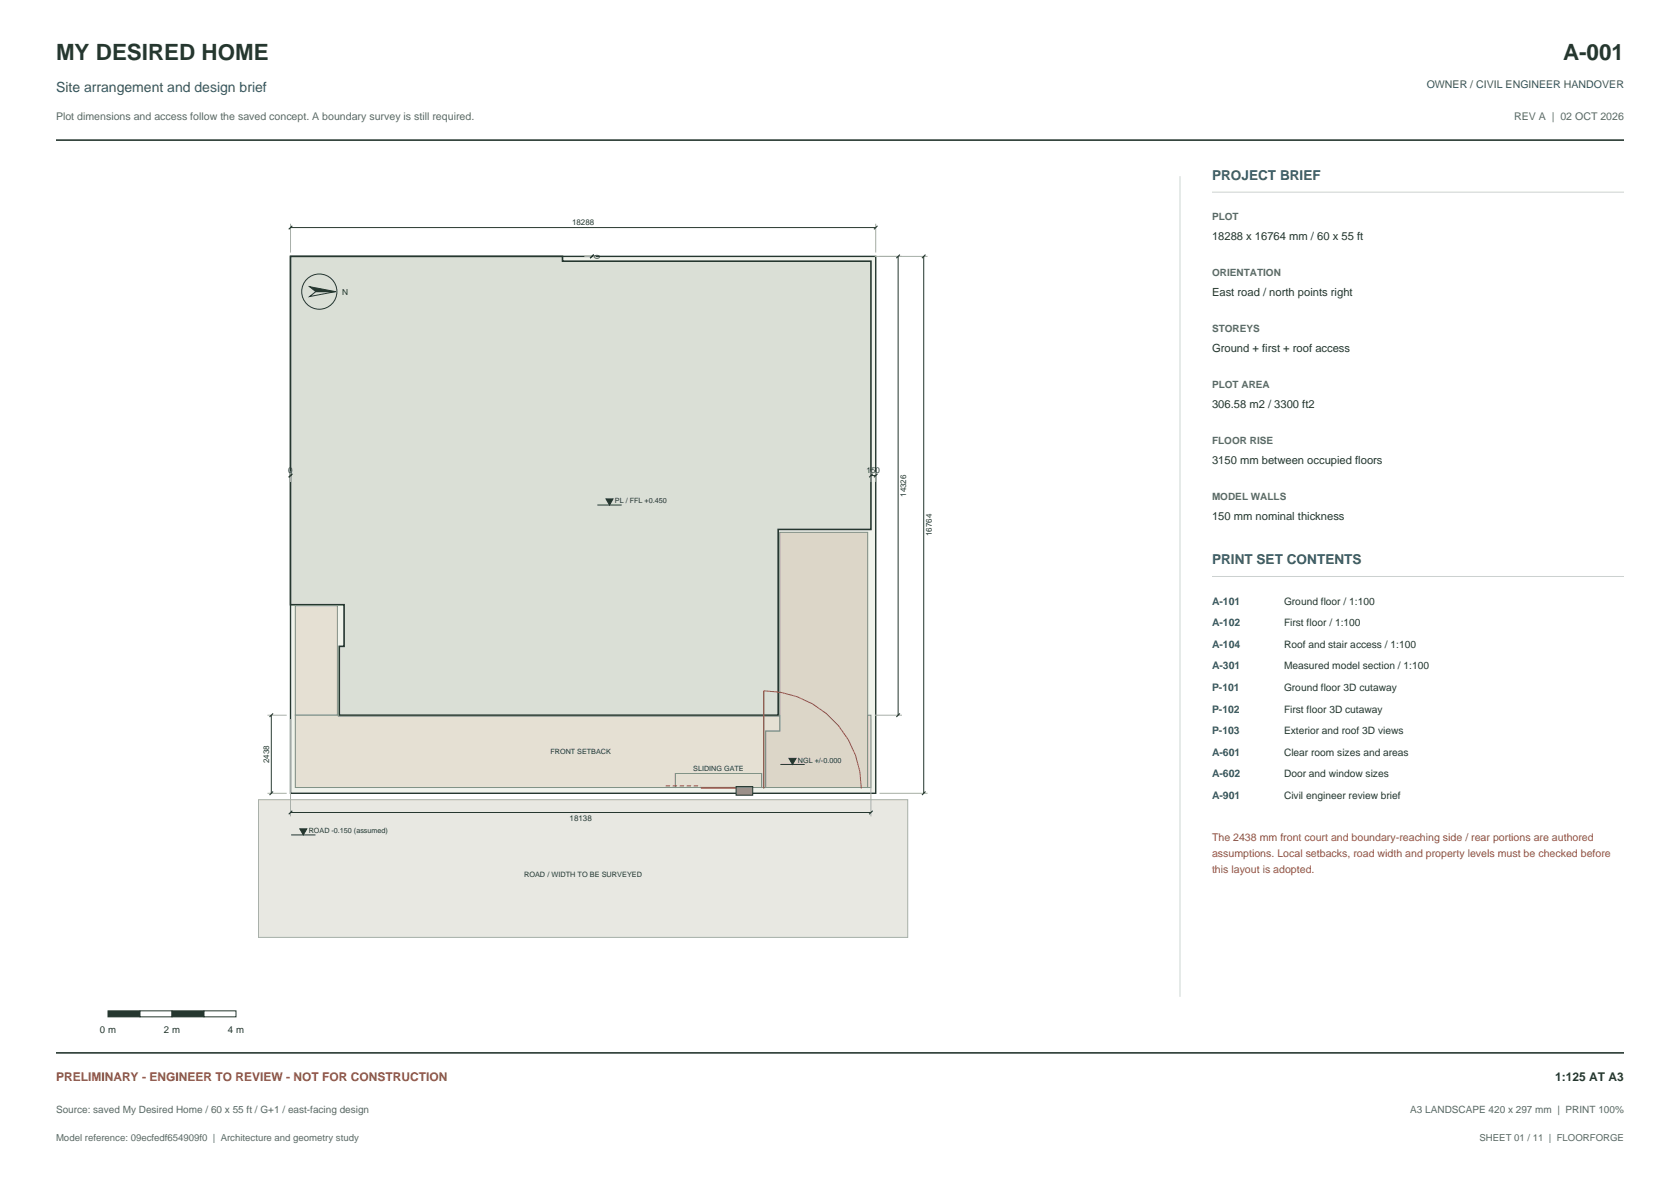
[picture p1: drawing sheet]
<svg xmlns="http://www.w3.org/2000/svg" width="420mm" height="297mm" viewBox="0 0 420 297" stroke-linecap="round" stroke-linejoin="round" font-family="sans-serif">
<defs><g id="words">
<g font-size="5.6" fill="#25372f">
<text x="14" y="15">MY DESIRED HOME</text>
<text x="390.8" y="15">A-001</text>
</g>
<text font-size="3.5" fill="#315865" x="14" y="23">Site arrangement and design brief</text>
<g font-size="3.4" fill="#315865">
<text x="303" y="45">PROJECT BRIEF</text>
<text x="303" y="141">PRINT SET CONTENTS</text>
</g>
<text font-size="3" fill="#954b40" x="14" y="270">PRELIMINARY - ENGINEER TO REVIEW - NOT FOR CONSTRUCTION</text>
<text font-size="3" fill="#25372f" x="388.8" y="270">1:125 AT A3</text>
<g font-size="2.8" fill="#25372f">
<text x="303" y="60">18288 x 16764 mm / 60 x 55 ft</text>
<text x="303" y="74">East road / north points right</text>
<text x="303" y="88">Ground + first + roof access</text>
<text x="303" y="102">306.58 m2 / 3300 ft2</text>
<text x="303" y="116">3150 mm between occupied floors</text>
<text x="303" y="130">150 mm nominal thickness</text>
</g>
<g font-size="2.6" fill="#315865">
<text x="356.7" y="22">OWNER / CIVIL ENGINEER HANDOVER</text>
<text x="303" y="151">A-101</text>
<text x="303" y="156.4">A-102</text>
<text x="303" y="161.8">A-104</text>
<text x="303" y="167.2">A-301</text>
<text x="303" y="172.6">P-101</text>
<text x="303" y="178">P-102</text>
<text x="303" y="183.4">P-103</text>
<text x="303" y="188.8">A-601</text>
<text x="303" y="194.2">A-602</text>
<text x="303" y="199.6">A-901</text>
</g>
<g font-size="2.6" fill="#5a6868">
<text x="14" y="30">Plot dimensions and access follow the saved concept. A boundary survey is still required.</text>
<text x="378.5" y="30">REV A | 02 OCT 2026</text>
</g>
<g font-size="2.6" fill="#954b40">
<text x="303" y="210">The 2438 mm front court and boundary-reaching side / rear portions are authored</text>
<text x="303" y="214">assumptions. Local setbacks, road width and property levels must be checked before</text>
<text x="303" y="218">this layout is adopted.</text>
</g>
<g font-size="2.5" fill="#5a6868">
<text x="303" y="55">PLOT</text>
<text x="303" y="69">ORIENTATION</text>
<text x="303" y="83">STOREYS</text>
<text x="303" y="97">PLOT AREA</text>
<text x="303" y="111">FLOOR RISE</text>
<text x="303" y="125">MODEL WALLS</text>
<text x="14" y="278">Source: saved My Desired Home / 60 x 55 ft / G+1 / east-facing design</text>
<text x="352.6" y="278">A3 LANDSCAPE 420 x 297 mm | PRINT 100%</text>
</g>
<g font-size="2.5" fill="#25372f">
<text x="321" y="151">Ground floor / 1:100</text>
<text x="321" y="156.4">First floor / 1:100</text>
<text x="321" y="161.8">Roof and stair access / 1:100</text>
<text x="321" y="167.2">Measured model section / 1:100</text>
<text x="321" y="172.6">Ground floor 3D cutaway</text>
<text x="321" y="178">First floor 3D cutaway</text>
<text x="321" y="183.4">Exterior and roof 3D views</text>
<text x="321" y="188.8">Clear room sizes and areas</text>
<text x="321" y="194.2">Door and window sizes</text>
<text x="321" y="199.6">Civil engineer review brief</text>
</g>
<g font-size="2.4" fill="#25372f">
<text x="25" y="258">0 m</text>
<text x="41" y="258">2 m</text>
<text x="57" y="258">4 m</text>
</g>
<g font-size="2.4" fill="#5a6868">
<text x="14" y="285">Model reference: 09ecfedf654909f0 | Architecture and geometry study</text>
<text x="369.9" y="285">SHEET 01 / 11 | FLOORFORGE</text>
</g>
<text font-size="2.1" fill="#25372f" x="85.6" y="73.6">N</text>
<g font-size="2" fill="#25372f">
<text x="143" y="56.3">18288</text>
<text x="150" y="64.6" transform="rotate(-90 150 64.6)">0</text>
<text x="72.1" y="118.2">0</text>
<text x="216.7" y="118.2">150</text>
<text x="226.5" y="124.1" transform="rotate(-90 226.5 124.1)">14326</text>
<text x="232.9" y="133.9" transform="rotate(-90 232.9 133.9)">16764</text>
<text x="67.3" y="190.6" transform="rotate(-90 67.3 190.6)">2438</text>
<text x="142.4" y="205">18138</text>
</g>
<g font-size="1.8" fill="#25372f">
<text x="153.7" y="125.7">PL / FFL +0.450</text>
<text x="137.6" y="188.4">FRONT SETBACK</text>
<text x="199.5" y="190.5">NGL +/-0.000</text>
<text x="173.3" y="192.6">SLIDING GATE</text>
<text x="77.2" y="208.1">ROAD -0.150 (assumed)</text>
<text x="131" y="219">ROAD / WIDTH TO BE SURVEYED</text>
</g>
</g></defs>
<path d="M14 35h392M14 263h392" fill="none" stroke="#25372f" stroke-width=".4"/>
<path d="M72.6 64h146.3v134.2h-146.3z" fill-rule="evenodd" fill="#f0f3eb" stroke="#25372f" stroke-width=".35"/>
<path d="M72.6 64h68v1.2h77.1v67.1h-23.2v46.4h-109.7v-17.2h1.2v-10.4h-13.4z" fill-rule="evenodd" fill="#dadfd6" stroke="#25372f" stroke-width=".4"/>
<path d="M64.6 199.8h162.3v34.4h-162.3z" fill-rule="evenodd" fill="#e8e8e2" stroke="#a8afa4" stroke-width=".25"/>
<path d="M168.8 193.2h21.6v3.5h-21.6z" fill-rule="evenodd" fill="#e5e0d3" stroke="#819076" stroke-width=".25"/>
<path d="M194.9 133h22v63.7h-25.5v-14.1h3.5z" fill-rule="evenodd" fill="#dcd6c8" stroke="#819076" stroke-width=".25"/>
<g fill="#e5e0d3" stroke="#819076" stroke-width=".25">
<path d="M73.8 151.3h10.5v27.4h-10.5z" fill-rule="evenodd"/>
<path d="M216.9 178.7h.8v18h-.8z" fill-rule="evenodd"/>
<path d="M73.8 178.7h10.8v.2h110.2l.1-.2v3.9h-3.5v14.1h-1v-3.5h-21.6v3.5h-95z" fill-rule="evenodd"/>
</g>
<path d="M175.2 196.8h8.8" fill="none" stroke="#9e653f" stroke-width=".45"/>
<path d="M166.4 196.3h8.8" fill="none" stroke="#9e653f" stroke-width=".25" stroke-dasharray="1.1 .7" stroke-linecap="butt"/>
<path d="M190.9 172.6v24.4" fill="none" stroke="#9e653f" stroke-width=".35"/>
<path d="M190.9 172.6a24.4 24.4 0 0 1 24.4 24.4" fill="none" stroke="#9e653f" stroke-width=".25"/>
<path d="M184 196.5h4.2v2.1h-4.2z" fill-rule="evenodd" fill="#8f8a80" stroke="#25372f" stroke-width=".25"/>
<g fill="none" stroke="#a8afa4" stroke-width=".25">
<path d="M72.6 55.9v7.2M218.9 55.9v7.2M146.1 64h2.8M218.7 64h13.2M72.6 117.8v2.6M217.7 117.8v2.6M218.9 117.8v2.6M66.9 178.7h4.8M72.6 179.6v24.3M217.7 179.6v24.3M218.7 178.7h6.8M66.9 198.2h4.8"/>
<path d="M219.9 198.2h12"/>
</g>
<g fill="none" stroke="#25372f" stroke-width=".25">
<path d="M72.6 56.8h146.3M77.4 74.1l1.5-1.3h5zM148 64h.1M224.5 64v114.7M230.9 64v134.2M72.6 118.8h.1M217.7 118.8h1.2M149.3 126.1h6.1M67.8 178.7v19.5M195.1 191h6.1M72.6 203h145.1M72.8 208.6h6.1"/>
<circle cx="79.8" cy="72.8" r="4.4"/>
</g>
<g fill="none" stroke="#25372f" stroke-width=".28">
<path d="M73.1 56.4l-.9 .9M219.4 56.4l-.9 .9M148.4 63.6l-.9 .9M225 63.6l-.9 .9M231.4 63.6l-.9 .9M73.1 118.3l-.9 .9M218.2 118.3l-.9 .9M219.4 118.3l-.9 .9M68.3 178.2l-.9 .9M225 178.2l-.9 .9M68.3 197.7l-.9 .9M231.4 197.7l-.9 .9"/>
<path d="M73.1 202.5l-.9 .9M218.2 202.5l-.9 .9"/>
</g>
<g fill="#25372f" stroke="#25372f" stroke-width=".25">
<path d="M74.9 207h1.8l-.9 1.6z"/>
<path d="M197.3 189.4h1.7l-.9 1.6z"/>
<path d="M151.5 124.6h1.8l-.9 1.5z"/>
<path d="M77.4 71.6l6.5 1.2h-5z"/>
<path d="M27 252.5h8v1.5h-8z" fill-rule="evenodd"/>
</g>
<path d="M35 252.5h8v1.5h-8z" fill-rule="evenodd" fill="#fff" stroke="#25372f" stroke-width=".25"/>
<path d="M43 252.5h8v1.5h-8z" fill-rule="evenodd" fill="#25372f" stroke="#25372f" stroke-width=".25"/>
<path d="M51 252.5h8v1.5h-8z" fill-rule="evenodd" fill="#fff" stroke="#25372f" stroke-width=".25"/>
<path d="M295 44v205M303 48h103M303 144h103" fill="none" stroke="#ccd6d3" stroke-width=".25"/>
<use href="#words"/>
</svg>
